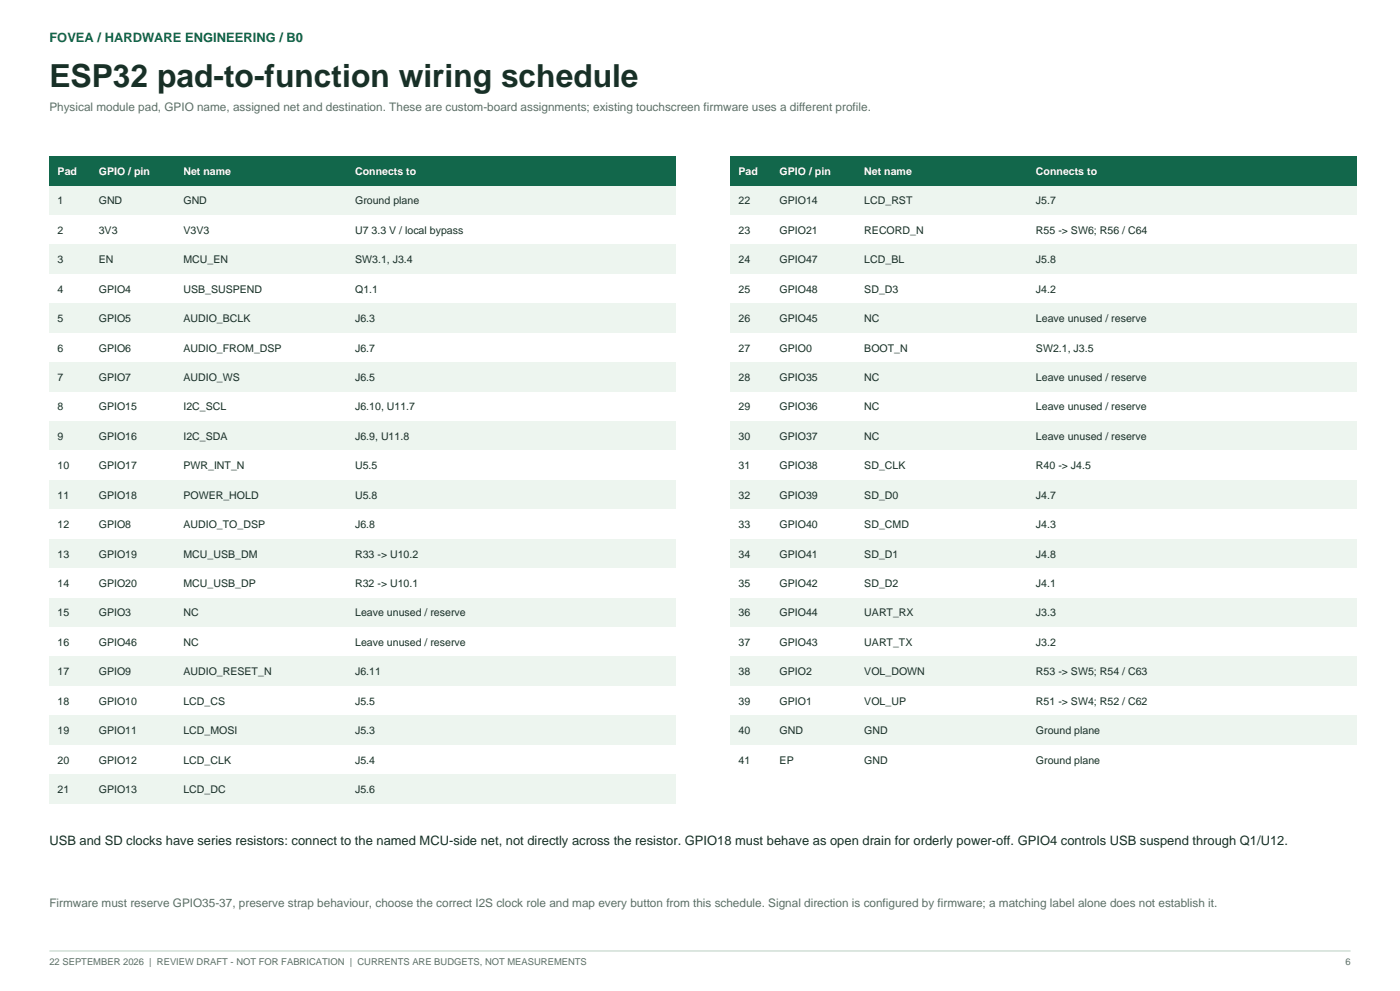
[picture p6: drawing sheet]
<svg xmlns="http://www.w3.org/2000/svg" width="420mm" height="297mm" viewBox="0 0 420 297" stroke-linecap="round" stroke-linejoin="round" font-family="sans-serif">
<defs><g id="words">
<text font-size="9.5" fill="#183027" x="14.8" y="26.1">ESP32 pad-to-function wiring schedule</text>
<text font-size="3.9" fill="#12674b" x="14.8" y="12.7">FOVEA / HARDWARE ENGINEERING / B0</text>
<text font-size="3.9" fill="#183027" x="14.8" y="253.3">USB and SD clocks have series resistors: connect to the named MCU-side net, not directly across the resistor. GPIO18 must behave as open drain for orderly power-off. GPIO4 controls USB suspend through Q1/U12.</text>
<g font-size="3.5" fill="#5d7067">
<text x="14.8" y="33.2">Physical module pad, GPIO name, assigned net and destination. These are custom-board assignments; existing touchscreen firmware uses a different profile.</text>
<text x="14.8" y="272">Firmware must reserve GPIO35-37, preserve strap behaviour, choose the correct I2S clock role and map every button from this schedule. Signal direction is configured by firmware; a matching label alone does not establish it.</text>
</g>
<g font-size="3.2" fill="#fff">
<text x="17.3" y="52.5">Pad</text>
<text x="29.6" y="52.5">GPIO / pin</text>
<text x="55" y="52.5">Net name</text>
<text x="106.5" y="52.5">Connects to</text>
<text x="221.5" y="52.5">Pad</text>
<text x="233.9" y="52.5">GPIO / pin</text>
<text x="259.3" y="52.5">Net name</text>
<text x="310.8" y="52.5">Connects to</text>
</g>
<g font-size="3.2" fill="#183027">
<text x="17.3" y="61.3">1</text>
<text x="29.6" y="61.3">GND</text>
<text x="55" y="61.3">GND</text>
<text x="106.5" y="61.3">Ground plane</text>
<text x="221.5" y="61.3">22</text>
<text x="233.9" y="61.3">GPIO14</text>
<text x="259.3" y="61.3">LCD_RST</text>
<text x="310.8" y="61.3">J5.7</text>
<text x="17.3" y="70.1">2</text>
<text x="29.6" y="70.1">3V3</text>
<text x="55" y="70.1">V3V3</text>
<text x="106.5" y="70.1">U7 3.3 V / local bypass</text>
<text x="221.5" y="70.1">23</text>
<text x="233.9" y="70.1">GPIO21</text>
<text x="259.3" y="70.1">RECORD_N</text>
<text x="310.8" y="70.1">R55 -&gt; SW6; R56 / C64</text>
<text x="17.3" y="78.9">3</text>
<text x="29.6" y="78.9">EN</text>
<text x="55" y="78.9">MCU_EN</text>
<text x="106.5" y="78.9">SW3.1, J3.4</text>
<text x="221.5" y="78.9">24</text>
<text x="233.9" y="78.9">GPIO47</text>
<text x="259.3" y="78.9">LCD_BL</text>
<text x="310.8" y="78.9">J5.8</text>
<text x="17.3" y="87.7">4</text>
<text x="29.6" y="87.7">GPIO4</text>
<text x="55" y="87.7">USB_SUSPEND</text>
<text x="106.5" y="87.7">Q1.1</text>
<text x="221.5" y="87.7">25</text>
<text x="233.9" y="87.7">GPIO48</text>
<text x="259.3" y="87.7">SD_D3</text>
<text x="310.8" y="87.7">J4.2</text>
<text x="17.3" y="96.6">5</text>
<text x="29.6" y="96.6">GPIO5</text>
<text x="55" y="96.6">AUDIO_BCLK</text>
<text x="106.5" y="96.6">J6.3</text>
<text x="221.5" y="96.6">26</text>
<text x="233.9" y="96.6">GPIO45</text>
<text x="259.3" y="96.6">NC</text>
<text x="310.8" y="96.6">Leave unused / reserve</text>
<text x="17.3" y="105.4">6</text>
<text x="29.6" y="105.4">GPIO6</text>
<text x="55" y="105.4">AUDIO_FROM_DSP</text>
<text x="106.5" y="105.4">J6.7</text>
<text x="221.5" y="105.4">27</text>
<text x="233.9" y="105.4">GPIO0</text>
<text x="259.3" y="105.4">BOOT_N</text>
<text x="310.8" y="105.4">SW2.1, J3.5</text>
<text x="17.3" y="114.2">7</text>
<text x="29.6" y="114.2">GPIO7</text>
<text x="55" y="114.2">AUDIO_WS</text>
<text x="106.5" y="114.2">J6.5</text>
<text x="221.5" y="114.2">28</text>
<text x="233.9" y="114.2">GPIO35</text>
<text x="259.3" y="114.2">NC</text>
<text x="310.8" y="114.2">Leave unused / reserve</text>
<text x="17.3" y="123">8</text>
<text x="29.6" y="123">GPIO15</text>
<text x="55" y="123">I2C_SCL</text>
<text x="106.5" y="123">J6.10, U11.7</text>
<text x="221.5" y="123">29</text>
<text x="233.9" y="123">GPIO36</text>
<text x="259.3" y="123">NC</text>
<text x="310.8" y="123">Leave unused / reserve</text>
<text x="17.3" y="131.8">9</text>
<text x="29.6" y="131.8">GPIO16</text>
<text x="55" y="131.8">I2C_SDA</text>
<text x="106.5" y="131.8">J6.9, U11.8</text>
<text x="221.5" y="131.8">30</text>
<text x="233.9" y="131.8">GPIO37</text>
<text x="259.3" y="131.8">NC</text>
<text x="310.8" y="131.8">Leave unused / reserve</text>
<text x="17.3" y="140.6">10</text>
<text x="29.6" y="140.6">GPIO17</text>
<text x="55" y="140.6">PWR_INT_N</text>
<text x="106.5" y="140.6">U5.5</text>
<text x="221.5" y="140.6">31</text>
<text x="233.9" y="140.6">GPIO38</text>
<text x="259.3" y="140.6">SD_CLK</text>
<text x="310.8" y="140.6">R40 -&gt; J4.5</text>
<text x="17.3" y="149.5">11</text>
<text x="29.6" y="149.5">GPIO18</text>
<text x="55" y="149.5">POWER_HOLD</text>
<text x="106.5" y="149.5">U5.8</text>
<text x="221.5" y="149.5">32</text>
<text x="233.9" y="149.5">GPIO39</text>
<text x="259.3" y="149.5">SD_D0</text>
<text x="310.8" y="149.5">J4.7</text>
<text x="17.3" y="158.3">12</text>
<text x="29.6" y="158.3">GPIO8</text>
<text x="55" y="158.3">AUDIO_TO_DSP</text>
<text x="106.5" y="158.3">J6.8</text>
<text x="221.5" y="158.3">33</text>
<text x="233.9" y="158.3">GPIO40</text>
<text x="259.3" y="158.3">SD_CMD</text>
<text x="310.8" y="158.3">J4.3</text>
<text x="17.3" y="167.1">13</text>
<text x="29.6" y="167.1">GPIO19</text>
<text x="55" y="167.1">MCU_USB_DM</text>
<text x="106.5" y="167.1">R33 -&gt; U10.2</text>
<text x="221.5" y="167.1">34</text>
<text x="233.9" y="167.1">GPIO41</text>
<text x="259.3" y="167.1">SD_D1</text>
<text x="310.8" y="167.1">J4.8</text>
<text x="17.3" y="175.9">14</text>
<text x="29.6" y="175.9">GPIO20</text>
<text x="55" y="175.9">MCU_USB_DP</text>
<text x="106.5" y="175.9">R32 -&gt; U10.1</text>
<text x="221.5" y="175.9">35</text>
<text x="233.9" y="175.9">GPIO42</text>
<text x="259.3" y="175.9">SD_D2</text>
<text x="310.8" y="175.9">J4.1</text>
<text x="17.3" y="184.7">15</text>
<text x="29.6" y="184.7">GPIO3</text>
<text x="55" y="184.7">NC</text>
<text x="106.5" y="184.7">Leave unused / reserve</text>
<text x="221.5" y="184.7">36</text>
<text x="233.9" y="184.7">GPIO44</text>
<text x="259.3" y="184.7">UART_RX</text>
<text x="310.8" y="184.7">J3.3</text>
<text x="17.3" y="193.6">16</text>
<text x="29.6" y="193.6">GPIO46</text>
<text x="55" y="193.6">NC</text>
<text x="106.5" y="193.6">Leave unused / reserve</text>
<text x="221.5" y="193.6">37</text>
<text x="233.9" y="193.6">GPIO43</text>
<text x="259.3" y="193.6">UART_TX</text>
<text x="310.8" y="193.6">J3.2</text>
<text x="17.3" y="202.4">17</text>
<text x="29.6" y="202.4">GPIO9</text>
<text x="55" y="202.4">AUDIO_RESET_N</text>
<text x="106.5" y="202.4">J6.11</text>
<text x="221.5" y="202.4">38</text>
<text x="233.9" y="202.4">GPIO2</text>
<text x="259.3" y="202.4">VOL_DOWN</text>
<text x="310.8" y="202.4">R53 -&gt; SW5; R54 / C63</text>
<text x="17.3" y="211.2">18</text>
<text x="29.6" y="211.2">GPIO10</text>
<text x="55" y="211.2">LCD_CS</text>
<text x="106.5" y="211.2">J5.5</text>
<text x="221.5" y="211.2">39</text>
<text x="233.9" y="211.2">GPIO1</text>
<text x="259.3" y="211.2">VOL_UP</text>
<text x="310.8" y="211.2">R51 -&gt; SW4; R52 / C62</text>
<text x="17.3" y="220">19</text>
<text x="29.6" y="220">GPIO11</text>
<text x="55" y="220">LCD_MOSI</text>
<text x="106.5" y="220">J5.3</text>
<text x="221.5" y="220">40</text>
<text x="233.9" y="220">GND</text>
<text x="259.3" y="220">GND</text>
<text x="310.8" y="220">Ground plane</text>
<text x="17.3" y="228.8">20</text>
<text x="29.6" y="228.8">GPIO12</text>
<text x="55" y="228.8">LCD_CLK</text>
<text x="106.5" y="228.8">J5.4</text>
<text x="221.5" y="228.8">41</text>
<text x="233.9" y="228.8">EP</text>
<text x="259.3" y="228.8">GND</text>
<text x="310.8" y="228.8">Ground plane</text>
<text x="17.3" y="237.7">21</text>
<text x="29.6" y="237.7">GPIO13</text>
<text x="55" y="237.7">LCD_DC</text>
<text x="106.5" y="237.7">J5.6</text>
</g>
<g font-size="2.8" fill="#5d7067">
<text x="14.8" y="289.2">22 SEPTEMBER 2026 | REVIEW DRAFT - NOT FOR FABRICATION | CURRENTS ARE BUDGETS, NOT MEASUREMENTS</text>
<text x="403.6" y="289.2">6</text>
</g>
</g></defs>
<path d="M14.8 285h390.4" fill="none" stroke="#c4d6cb" stroke-width=".35"/>
<path d="M14.8 46.9h188v8.8h-188z" fill-rule="evenodd" fill="#12674b"/>
<path d="M14.8 55.7h188v8.8h-188z" fill-rule="evenodd" fill="#edf5ef"/>
<path d="M14.8 64.5h188v8.8h-188z" fill-rule="evenodd" fill="#fff"/>
<path d="M14.8 73.3h188v8.9h-188z" fill-rule="evenodd" fill="#edf5ef"/>
<path d="M14.8 82.2h188v8.8h-188z" fill-rule="evenodd" fill="#fff"/>
<path d="M14.8 91h188v8.8h-188z" fill-rule="evenodd" fill="#edf5ef"/>
<path d="M14.8 99.8h188v8.8h-188z" fill-rule="evenodd" fill="#fff"/>
<path d="M14.8 108.6h188v8.8h-188z" fill-rule="evenodd" fill="#edf5ef"/>
<path d="M14.8 117.4h188v8.9h-188z" fill-rule="evenodd" fill="#fff"/>
<path d="M14.8 126.3h188v8.8h-188z" fill-rule="evenodd" fill="#edf5ef"/>
<path d="M14.8 135.1h188v8.8h-188z" fill-rule="evenodd" fill="#fff"/>
<path d="M14.8 143.9h188v8.8h-188z" fill-rule="evenodd" fill="#edf5ef"/>
<path d="M14.8 152.7h188v8.8h-188z" fill-rule="evenodd" fill="#fff"/>
<path d="M14.8 161.5h188v8.9h-188z" fill-rule="evenodd" fill="#edf5ef"/>
<path d="M14.8 170.4h188v8.8h-188z" fill-rule="evenodd" fill="#fff"/>
<path d="M14.8 179.2h188v8.8h-188z" fill-rule="evenodd" fill="#edf5ef"/>
<path d="M14.8 188h188v8.8h-188z" fill-rule="evenodd" fill="#fff"/>
<path d="M14.8 196.8h188v8.8h-188z" fill-rule="evenodd" fill="#edf5ef"/>
<path d="M14.8 205.6h188v8.9h-188z" fill-rule="evenodd" fill="#fff"/>
<path d="M14.8 214.5h188v8.8h-188z" fill-rule="evenodd" fill="#edf5ef"/>
<path d="M14.8 223.3h188v8.8h-188z" fill-rule="evenodd" fill="#fff"/>
<path d="M14.8 232.1h188v8.8h-188z" fill-rule="evenodd" fill="#edf5ef"/>
<path d="M219.1 46.9h188v8.8h-188z" fill-rule="evenodd" fill="#12674b"/>
<path d="M219.1 55.7h188v8.8h-188z" fill-rule="evenodd" fill="#edf5ef"/>
<path d="M219.1 64.5h188v8.8h-188z" fill-rule="evenodd" fill="#fff"/>
<path d="M219.1 73.3h188v8.9h-188z" fill-rule="evenodd" fill="#edf5ef"/>
<path d="M219.1 82.2h188v8.8h-188z" fill-rule="evenodd" fill="#fff"/>
<path d="M219.1 91h188v8.8h-188z" fill-rule="evenodd" fill="#edf5ef"/>
<path d="M219.1 99.8h188v8.8h-188z" fill-rule="evenodd" fill="#fff"/>
<path d="M219.1 108.6h188v8.8h-188z" fill-rule="evenodd" fill="#edf5ef"/>
<path d="M219.1 117.4h188v8.9h-188z" fill-rule="evenodd" fill="#fff"/>
<path d="M219.1 126.3h188v8.8h-188z" fill-rule="evenodd" fill="#edf5ef"/>
<path d="M219.1 135.1h188v8.8h-188z" fill-rule="evenodd" fill="#fff"/>
<path d="M219.1 143.9h188v8.8h-188z" fill-rule="evenodd" fill="#edf5ef"/>
<path d="M219.1 152.7h188v8.8h-188z" fill-rule="evenodd" fill="#fff"/>
<path d="M219.1 161.5h188v8.9h-188z" fill-rule="evenodd" fill="#edf5ef"/>
<path d="M219.1 170.4h188v8.8h-188z" fill-rule="evenodd" fill="#fff"/>
<path d="M219.1 179.2h188v8.8h-188z" fill-rule="evenodd" fill="#edf5ef"/>
<path d="M219.1 188h188v8.8h-188z" fill-rule="evenodd" fill="#fff"/>
<path d="M219.1 196.8h188v8.8h-188z" fill-rule="evenodd" fill="#edf5ef"/>
<path d="M219.1 205.6h188v8.9h-188z" fill-rule="evenodd" fill="#fff"/>
<path d="M219.1 214.5h188v8.8h-188z" fill-rule="evenodd" fill="#edf5ef"/>
<path d="M219.1 223.3h188v8.8h-188z" fill-rule="evenodd" fill="#fff"/>
<use href="#words"/>
</svg>
